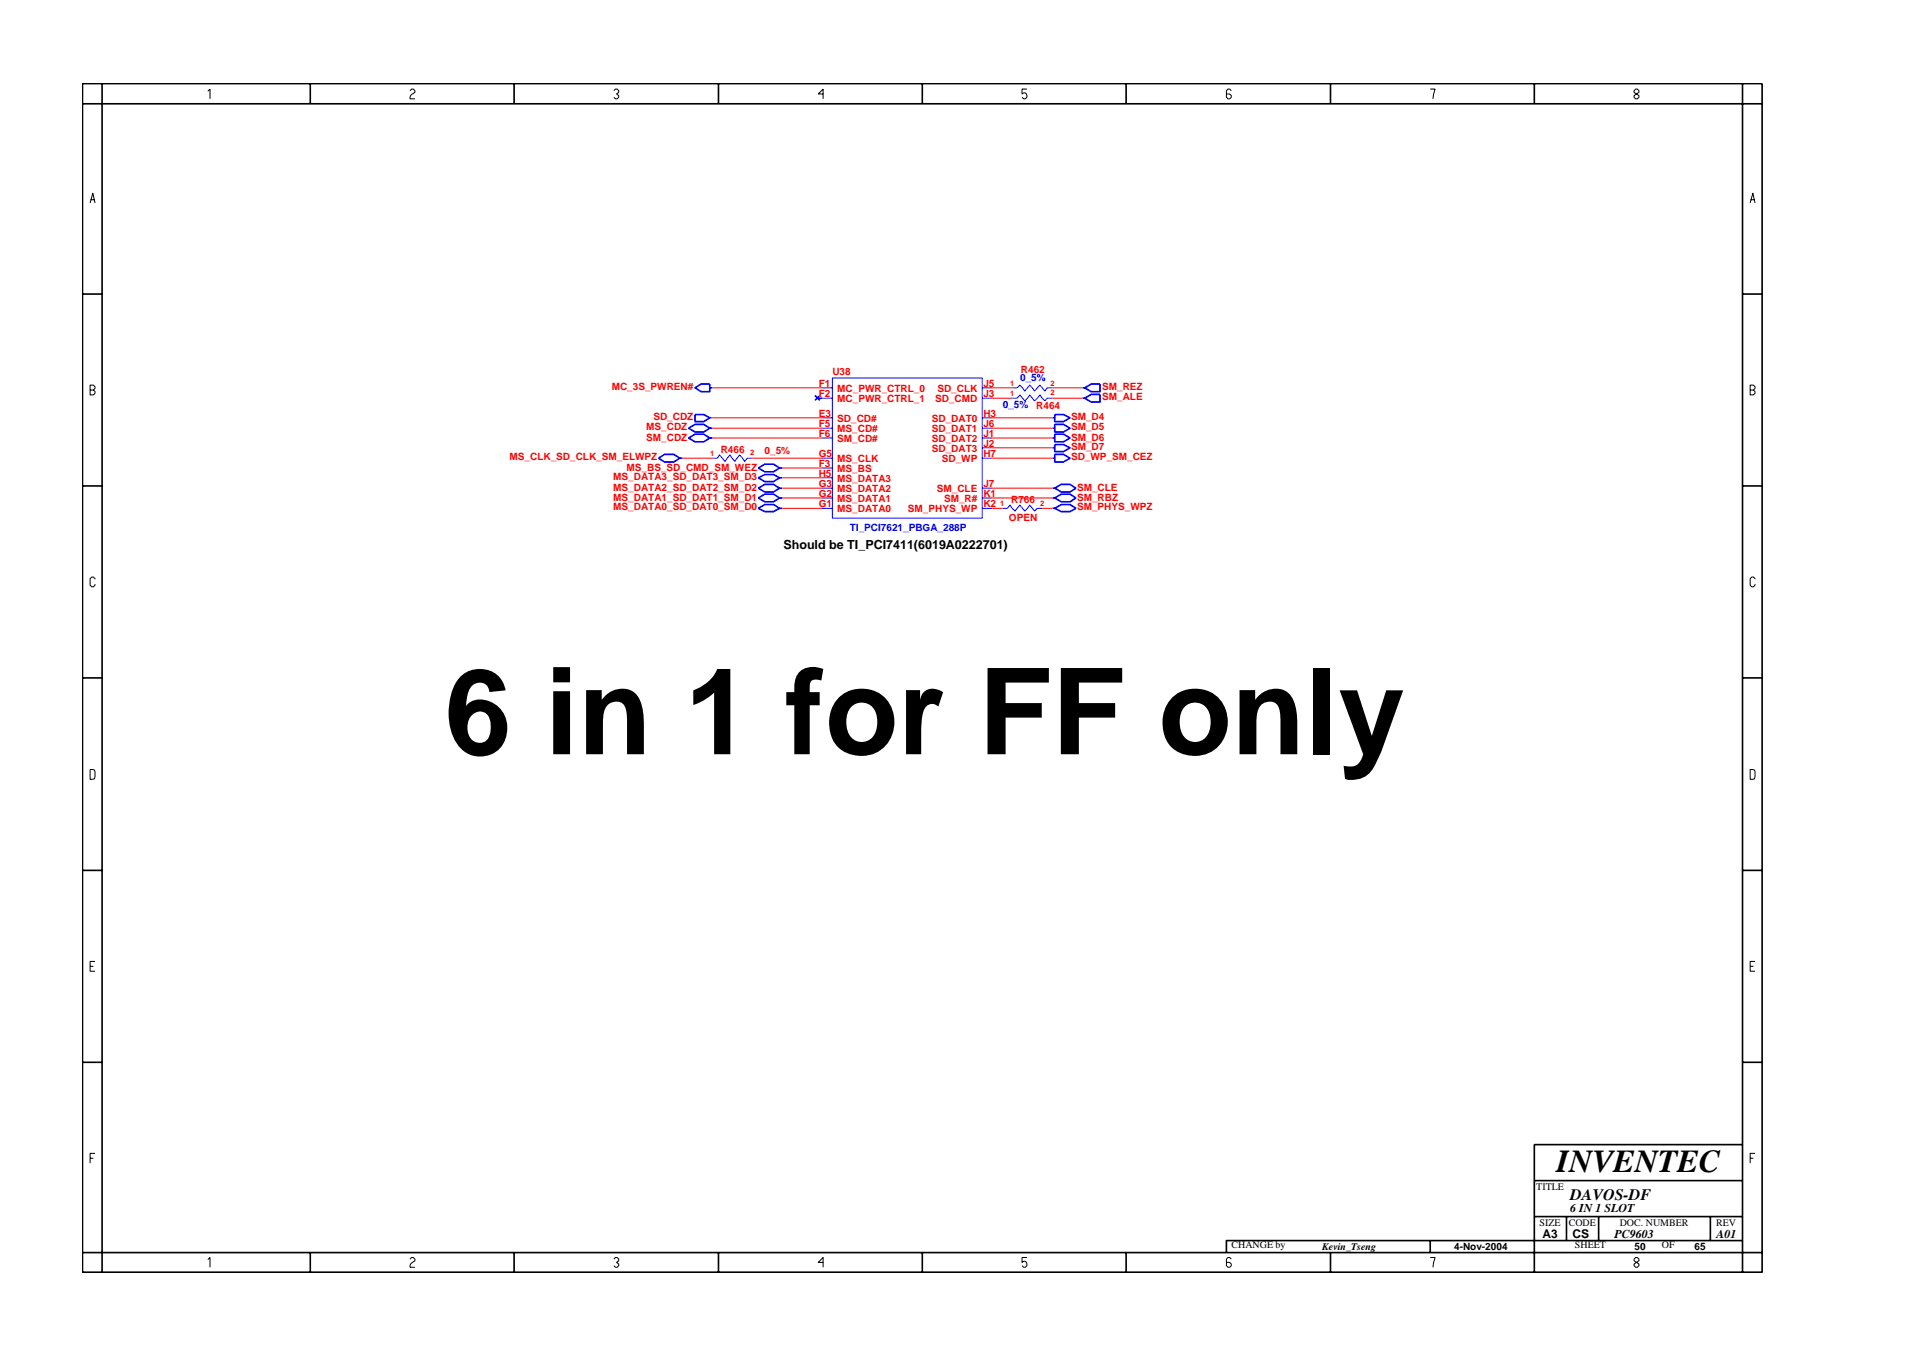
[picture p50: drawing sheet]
<svg xmlns="http://www.w3.org/2000/svg" width="297mm" height="210mm" viewBox="0 0 297 210" stroke-linecap="round" stroke-linejoin="round" font-family="sans-serif">
<defs><g id="words">
<text font-size="18.6" x="69.1" y="117.1">6 in 1 for FF only</text>
<text font-size="5" x="241.8" y="182">INVENTEC</text>
<text font-size="2.5" x="244" y="186.3">DAVOS-DF</text>
<g font-size="1.9">
<text x="121.7" y="85.2">Should be TI_PCI7411(6019A0222701)</text>
<text x="244" y="188.2">6 IN 1 SLOT</text>
<text x="239.6" y="192.2">A3</text>
<text x="244.3" y="192.3">CS</text>
<text x="250.8" y="192.2">PC9603</text>
<text x="266.6" y="192.2">A01</text>
</g>
<g font-size="1.6" fill="#f00">
<text x="129.3" y="58.3">U38</text>
<text x="158.6" y="57.9">R462</text>
<text x="95" y="60.6">MC_3S_PWREN#</text>
<text x="101.5" y="65.3">SD_CDZ</text>
<text x="127.2" y="64.7">E3</text>
<text x="127.2" y="60.1">F1</text>
<text x="127.2" y="61.6">F2</text>
<text x="130.1" y="65.5">SD_CD#</text>
<text x="130.1" y="60.8">MC_PWR_CTRL_0</text>
<text x="130.1" y="62.4">MC_PWR_CTRL_1</text>
<text x="144.8" y="65.5">SD_DAT0</text>
<text x="145.3" y="62.4">SD_CMD</text>
<text x="145.6" y="60.8">SD_CLK</text>
<text x="152.8" y="60.1">J5</text>
<text x="152.8" y="61.6">J3</text>
<text x="152.8" y="64.7">H3</text>
<text x="161" y="63.4">R464</text>
<text x="166.4" y="65.3">SM_D4</text>
<text x="171.2" y="60.6">SM_REZ</text>
<text x="171.2" y="62.2">SM_ALE</text>
<text x="79.2" y="71.5">MS_CLK_SD_CLK_SM_ELWPZ</text>
<text x="100.4" y="66.8">MS_CDZ</text>
<text x="100.4" y="68.4">SM_CDZ</text>
<text x="112" y="70.4">R466</text>
<text x="118.8" y="70.6">0_5%</text>
<text x="127.2" y="66.2">F5</text>
<text x="127.2" y="70.9">G5</text>
<text x="127.2" y="67.8">F6</text>
<text x="130.1" y="67.1">MS_CD#</text>
<text x="130.1" y="71.7">MS_CLK</text>
<text x="130.1" y="68.6">SM_CD#</text>
<text x="144.8" y="67.1">SD_DAT1</text>
<text x="144.8" y="68.6">SD_DAT2</text>
<text x="144.8" y="70.1">SD_DAT3</text>
<text x="146.3" y="71.7">SD_WP</text>
<text x="152.8" y="66.2">J6</text>
<text x="152.8" y="67.8">J1</text>
<text x="152.8" y="69.4">J2</text>
<text x="152.8" y="70.9">H7</text>
<text x="166.4" y="71.5">SD_WP_SM_CEZ</text>
<text x="166.4" y="66.8">SM_D5</text>
<text x="166.4" y="68.4">SM_D6</text>
<text x="166.4" y="70">SM_D7</text>
<text x="95.3" y="76.2">MS_DATA2_SD_DAT2_SM_D2</text>
<text x="95.3" y="74.6">MS_DATA3_SD_DAT3_SM_D3</text>
<text x="95.3" y="77.7">MS_DATA1_SD_DAT1_SM_D1</text>
<text x="97.3" y="73.1">MS_BS_SD_CMD_SM_WEZ</text>
<text x="127.2" y="77.2">G2</text>
<text x="127.2" y="75.6">G3</text>
<text x="127.2" y="74">H5</text>
<text x="127.2" y="72.5">F3</text>
<text x="130.1" y="77.9">MS_DATA1</text>
<text x="130.1" y="76.4">MS_DATA2</text>
<text x="130.1" y="74.8">MS_DATA3</text>
<text x="130.1" y="73.3">MS_BS</text>
<text x="145.5" y="76.4">SM_CLE</text>
<text x="146.7" y="77.9">SM_R#</text>
<text x="152.8" y="75.6">J7</text>
<text x="152.8" y="77.2">K1</text>
<text x="167.3" y="76.2">SM_CLE</text>
<text x="167.3" y="77.7">SM_RBZ</text>
<text x="95.3" y="79.3">MS_DATA0_SD_DAT0_SM_D0</text>
<text x="127.2" y="78.7">G1</text>
<text x="130.1" y="79.5">MS_DATA0</text>
<text x="141" y="79.5">SM_PHYS_WP</text>
<text x="152.8" y="78.7">K2</text>
<text x="156.7" y="80.9">OPEN</text>
<text x="157.1" y="78.2">R766</text>
<text x="167.3" y="79.3">SM_PHYS_WPZ</text>
</g>
<g font-size="1.6" fill="#00f">
<text x="158.5" y="59.1">0_5%</text>
<text x="155.8" y="63.4">0_5%</text>
<text x="132" y="82.4">TI_PCI7621_PBGA_288P</text>
</g>
<g font-size="1.6">
<text x="238.7" y="184.8">TITLE</text>
<text x="239.2" y="190.4">SIZE</text>
<text x="243.7" y="190.4">CODE</text>
<text x="251.6" y="190.4">DOC. NUMBER</text>
<text x="266.6" y="190.4">REV</text>
<text x="191.3" y="193.9">CHANGE by</text>
<text x="205.4" y="194.1">Kevin_Tseng</text>
<text x="225.9" y="194.1">4-Nov-2004</text>
<text x="244.7" y="193.9">SHEET</text>
<text x="253.9" y="194.1">50</text>
<text x="258.2" y="193.9">OF</text>
<text x="263.3" y="194.1">65</text>
</g>
<g font-size="1.2" fill="#f00">
<text x="156.9" y="59.9">1</text>
<text x="163.2" y="59.9">2</text>
<text x="156.9" y="61.5">1</text>
<text x="163.2" y="61.4">2</text>
<text x="110.3" y="70.8">1</text>
<text x="116.5" y="70.7">2</text>
<text x="155.4" y="78.6">1</text>
<text x="161.6" y="78.5">2</text>
</g>
</g></defs>
<g fill="none" stroke="#00f" stroke-width=".25">
<path d="M102.3 71.1l.9-.5h1.5l.9 .5-.9 .6h-1.5zM105.6 71.1h.4M107 66.5l1-.6h1.3l1 .6-1 .6h-1.3zM107 68l1-.6h1.3l1 .6-1 .6h-1.3zM108 64.4h1.3l1 .5-1 .6h-1.3zM108 60.2l.9-.6h1.4v1.2h-1.4zM110.3 66.5h.4M110.3 60.2h.4M110.3 68h.4M117.8 77.3l1-.6h1.4l.9 .6-.9 .6h-1.4zM117.8 74.2l1-.5h1.4l.9 .5-.9 .6h-1.4zM117.8 75.8l1-.6h1.4l.9 .6-.9 .6h-1.4z"/>
<path d="M117.8 78.9l1-.6h1.4l.9 .6-.9 .5h-1.4zM117.8 72.7l1-.6h1.4l.9 .6-.9 .6h-1.4zM121.1 77.3h.4M121.1 74.2h.4M121.1 75.8h.4M121.1 78.9h.4M121.1 72.7h.4M126.6 61.4l.8 .8M126.9 61.8h.8M127.4 61.4l-.8 .8M163.5 66.5h.4M163.5 77.3h.4"/>
<path d="M163.5 75.8h.4M163.5 78.9h.4M163.5 71.1h.4M163.5 69.5h.4M163.5 68h.4M163.5 64.9h.4M163.9 78.9l1-.6h1.3l1 .6-1 .5h-1.3zM163.9 75.8l1-.6h1.3l1 .6-1 .6h-1.3zM163.9 69h1.3l1 .5-1 .6h-1.3zM163.9 65.9h1.3l1 .6-1 .6h-1.3zM163.9 77.3l1-.6h1.3l1 .6-1 .6h-1.3zM163.9 70.6h1.3l1 .5-1 .6h-1.3z"/>
<path d="M163.9 67.4h1.3l1 .6-1 .6h-1.3zM163.9 64.4h1.3l1 .5-1 .6h-1.3zM168.2 61.8h.3M168.2 60.2h.3M168.5 61.8l1-.6h1.4v1.2h-1.4zM168.5 60.2l1-.6h1.4v1.2h-1.4z"/>
</g>
<g fill="none" stroke="#00f" stroke-width=".16">
<path d="M129.3 58.7h23.3v21.8h-23.3zM110.3 64.9h.4M110.7 71.1h.7l.4-.5 .8 1.1 .8-1.1 .8 1.1 .7-1.1 .8 1.1 .4-.6h.8M127.7 60.2h1.6M127.7 61.8h1.6M127.7 64.9h1.6M127.7 66.5h1.6M127.7 68h1.6M127.7 71.1h1.6M127.7 72.7h1.6M127.7 74.2h1.6M127.7 75.8h1.6"/>
<path d="M127.7 77.3h1.6M127.7 78.9h1.6M152.6 60.2h1.5M152.6 61.8h1.5M152.6 64.9h1.5M152.6 66.5h1.5M152.6 68h1.5M152.6 71.1h1.5M152.6 75.8h1.5M152.6 77.3h1.5M152.6 78.9h1.5M152.6 69.5h1.5"/>
<path d="M155.7 78.9h.8l.4-.5 .8 1 .7-1 .8 1 .8-1 .7 1 .4-.5h.8M157.3 61.8h.7l.4-.5 .8 1 .8-1 .7 1 .9-1 .7 1 .4-.5h.8M157.3 60.2h.7l.4-.4 .8 .9 .8-.9 .7 .9 .9-.9 .7 .9 .4-.5h.8"/>
</g>
<g fill="none" stroke="#f00" stroke-width=".16">
<path d="M106 71.1h4.7M110.7 68h17M110.7 66.5h17M110.7 64.9h17M110.7 60.2h17M116.9 71.1h10.8M121.5 78.9h6.2M121.5 77.3h6.2M121.5 75.8h6.2M121.5 74.2h6.2M121.5 72.7h6.2M154.1 78.9h1.6"/>
<path d="M154.1 77.3h9.4M154.1 75.8h9.4M154.1 71.1h9.4M154.1 69.5h9.4M154.1 68h9.4M154.1 66.5h9.4M154.1 64.9h9.4M154.1 61.8h3.2M154.1 60.2h3.2M161.9 78.9h1.6M163.5 61.8h4.7M163.5 60.2h4.7"/>
</g>
<g fill="none" stroke="#000" stroke-width=".25">
<path d="M12.8 13h261v184.6h-261zM12.8 16.1h261M15.9 13v184.6M48.2 13v3.1M79.9 13v3.1M111.6 13v3.1M143.3 13v3.1M174.9 13v3.1M206.7 13v3.1M238.4 13v3.1M270.7 13v184.6M12.8 45.7h3.1"/>
<path d="M270.7 45.7h3.1M12.8 75.5h3.1M270.7 75.5h3.1M12.8 105.3h3.1M270.7 105.3h3.1M12.8 135.2h3.1M270.7 135.2h3.1M12.8 165h3.1M270.7 165h3.1M270.7 177.7h-32.3v19.9M12.8 194.5h261M48.2 194.5v3.1"/>
<path d="M79.9 194.5v3.1M111.6 194.5v3.1M143.3 194.5v3.1M174.9 194.5v3.1M206.7 194.5v3.1M222.2 192.6v1.9M238.4 183.3h32.3M238.4 188.9h32.3M243.4 188.9v3.7M248.4 188.9v3.7M265.7 188.9v3.7M270.7 192.6h-80.2v1.9"/>
</g>
<g fill="none" stroke="#000" stroke-width=".16">
<path d="M32.3 14.2l.3-.4v1.6M63.7 14.1l.3-.3h.2l.3 .3v.2l-.5 .4-.3 .4v.3h.8M95.4 14.1l.2-.3h.3l.2 .3v.2l-.3 .3 .3 .2v.3l-.2 .3h-.3l-.2-.3M127.9 14.6h-.8l.8-.8v1.6M159.5 13.8h-.7v.8l.2-.2a.5 .5 0 0 1 .5 .7l-.2 .3h-.3l-.2-.3M191.3 14.1l-.3-.3h-.2l-.3 .3v1l.3 .3h.2l.3-.3v-.3l-.3-.2h-.5M222.2 13.8h.8l-.4 1.6M253.9 14.1l.2-.3h.3l.2 .3v.2l-.7 .5v.3l.2 .3h.3l.2-.3v-.3l-.7-.5zM14 31.5l.4-1.5 .4 1.5M14.1 31h.6M271.9 31.5l.4-1.5 .4 1.5M272 31h.6"/>
<path d="M14 59.8h.5l.3 .3v.2l-.3 .3 .3 .2v.3l-.3 .2h-.5zM14 60.6h.5M271.9 60.6h.5l.3-.3v-.2l-.3-.3h-.5v1.5h.5l.3-.2v-.3l-.3-.2M14.8 89.9l-.3-.3h-.2l-.3 .3v1l.3 .2h.2l.3-.2v-.2M272.7 89.9l-.3-.3h-.3l-.2 .3v1l.2 .2h.3l.3-.2v-.2M14 119.5l.7 .1 .1 .2-.1 1.1-.7 .1zM271.9 119.5l.7 .1 .1 .2-.1 1.1-.7 .1zM14 150.1h.5M14.8 149.3h-.8v1.5h.8M271.9 150.1h.5M272.7 149.3h-.8v1.5h.8M14 179.9h.5"/>
<path d="M14.8 179.1h-.8v1.5M271.9 179.9h.5M272.7 179.1h-.8v1.5M32.3 195.6l.3-.3v1.5M63.7 195.5l.3-.2h.2l.3 .2v.3l-.7 .5-.1 .2v.3h.8M95.4 195.5l.2-.2h.3l.2 .2v.3l-.3 .2 .3 .3v.2l-.2 .3h-.3l-.2-.3M127.9 196h-.8l.8-.7v1.5M159.5 195.3h-.7v.7l.2-.1a.5 .5 0 0 1 .5 .6l-.2 .3h-.3l-.2-.3M191.3 195.5l-.3-.2h-.2l-.3 .2v1l.3 .3h.2l.3-.3v-.2l-.3-.3h-.5M222.2 195.3h.8l-.4 1.5M254.1 195.3l-.2 .2v.3l.7 .5v.2l-.2 .3h-.3l-.2-.3v-.2l.7-.5v-.3l-.2-.2z"/>
</g>
<use href="#words"/>
</svg>
